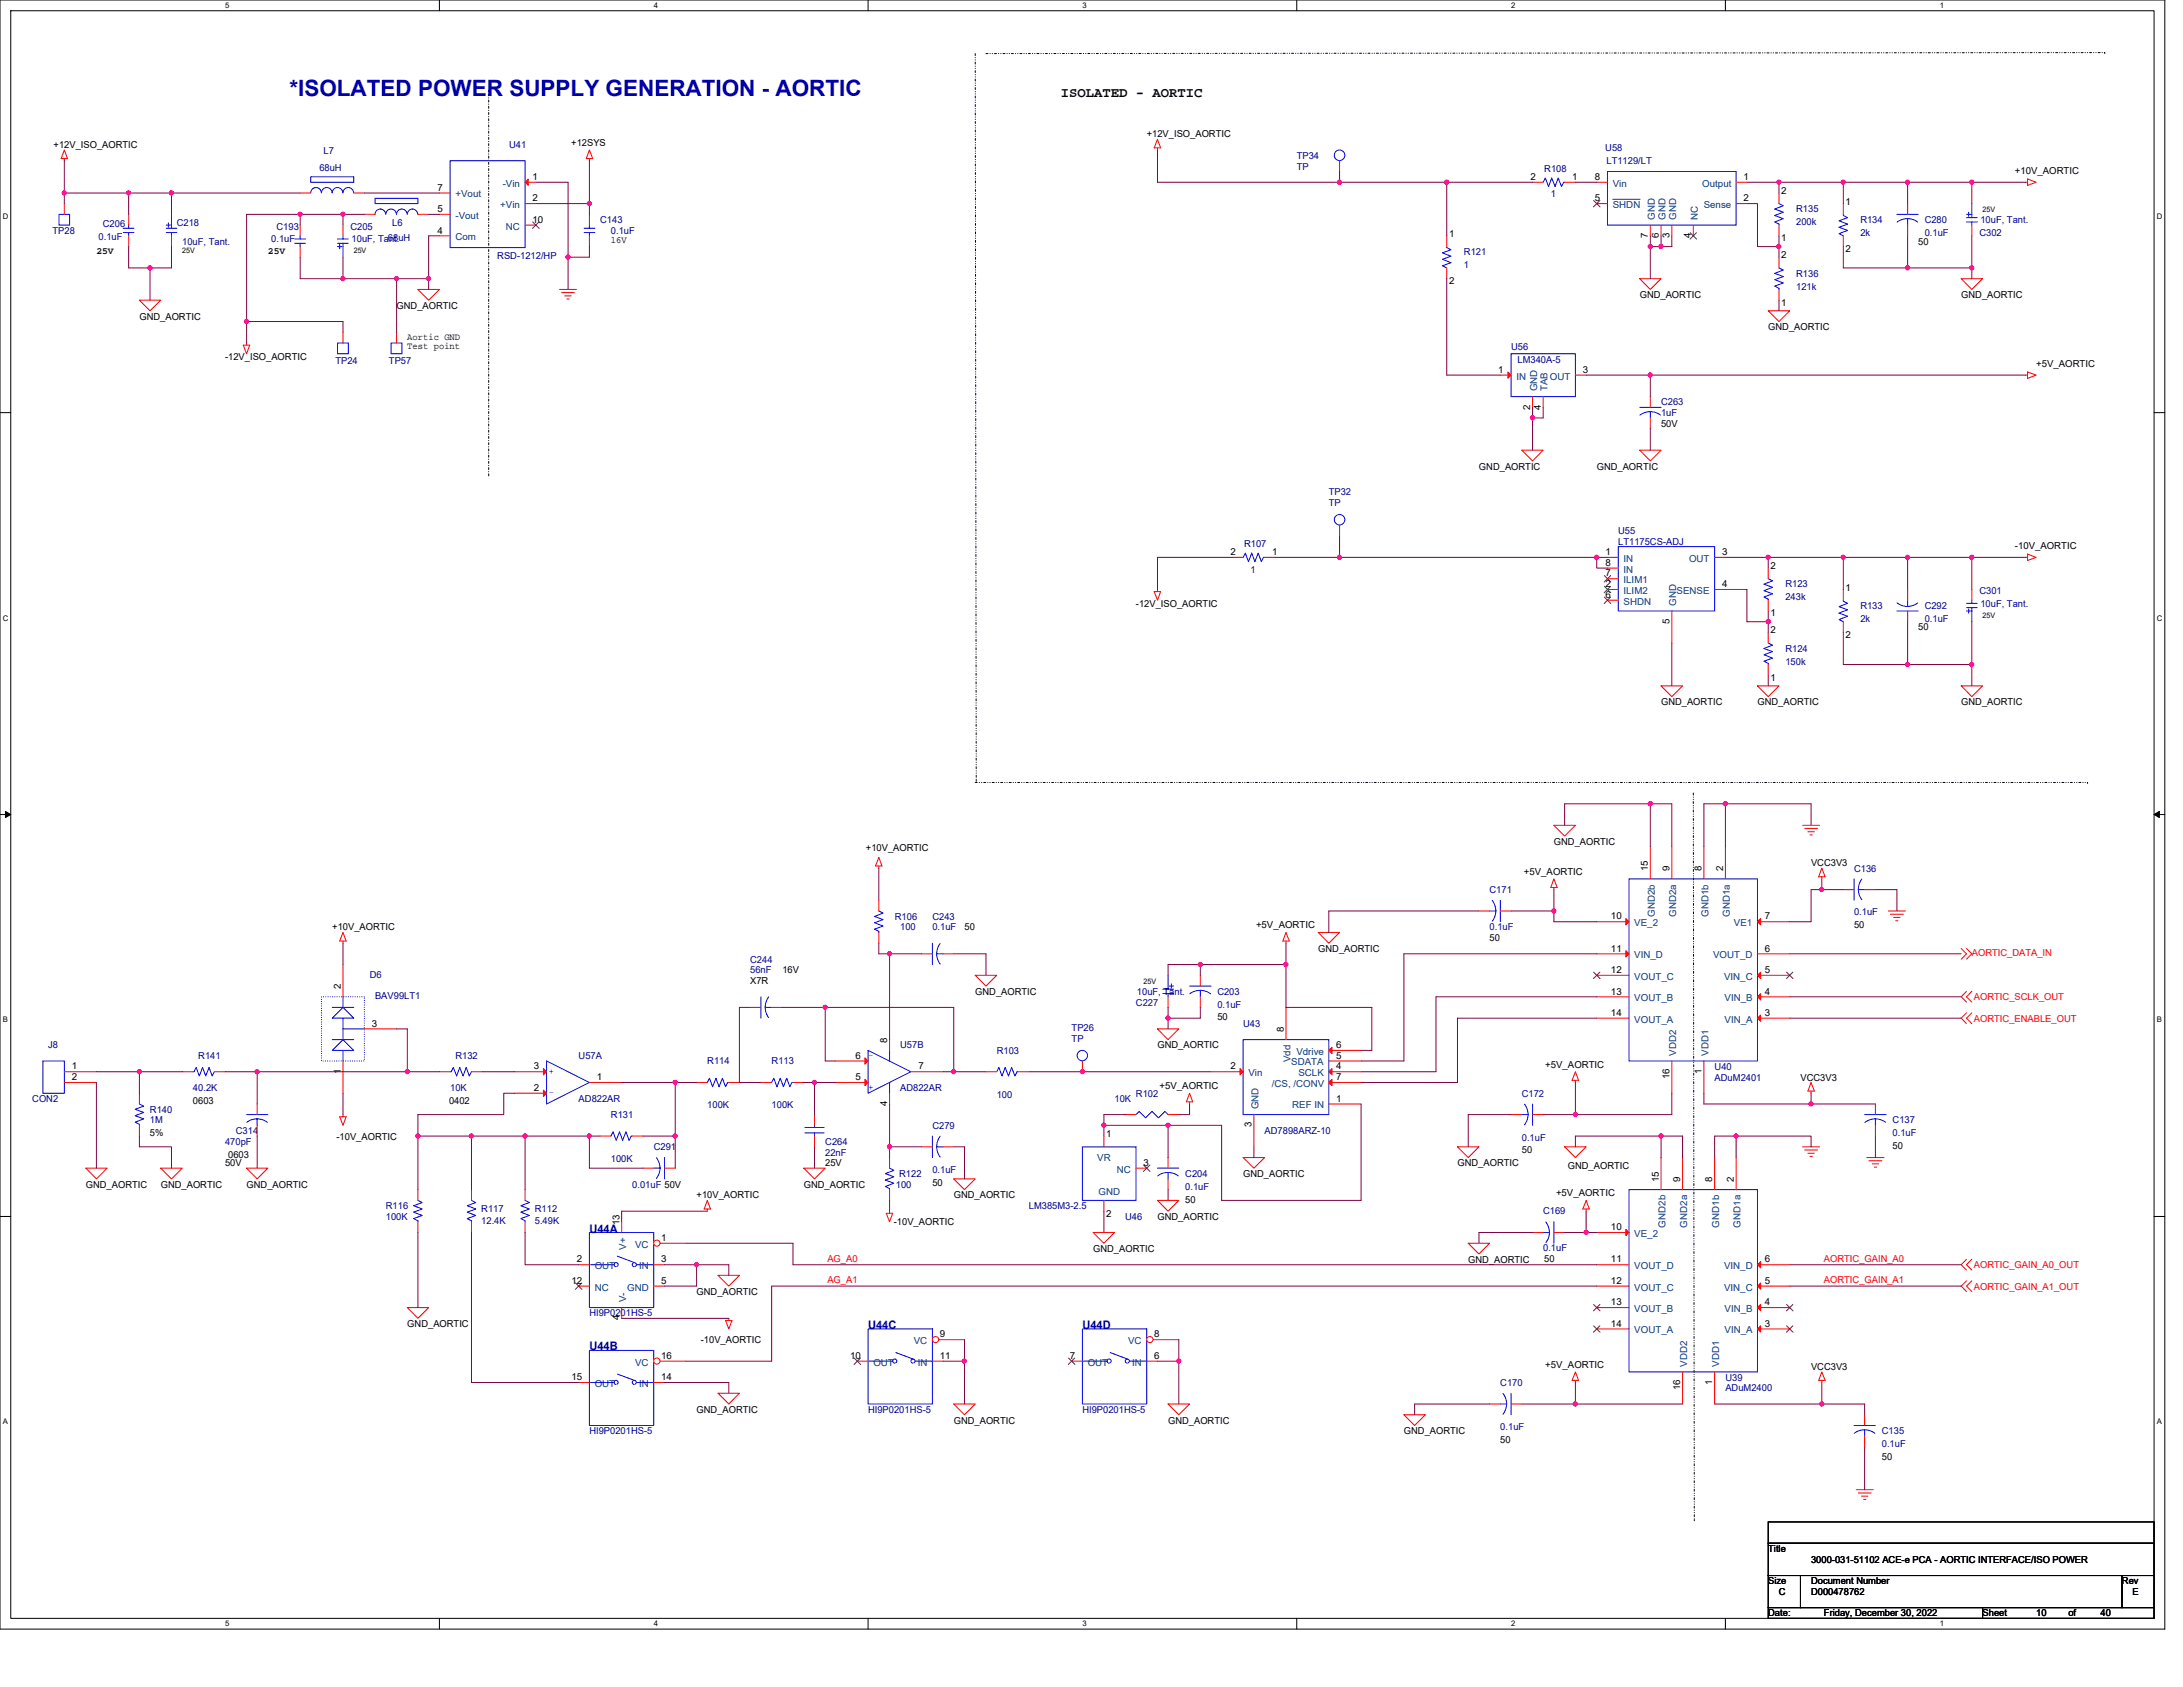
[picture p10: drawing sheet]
<svg xmlns="http://www.w3.org/2000/svg" width="279mm" height="216mm" viewBox="0 0 279 216" stroke-linecap="round" stroke-linejoin="round" font-family="sans-serif">
<defs><g id="words">
<text font-size="2.9" fill="#0000a0" x="37" y="12.3">*ISOLATED POWER SUPPLY GENERATION - AORTIC</text>
<text font-size="1.8" x="135.8" y="12.4">ISOLATED - AORTIC</text>
<g font-size="1.5" fill="#000080">
<text x="75.4" y="157.7">U44A</text>
<text x="75.4" y="172.8">U44B</text>
<text x="111.1" y="170.1">U44C</text>
<text x="138.5" y="170.1">U44D</text>
</g>
<g font-size="1.2">
<text x="146.8" y="17.6">+12V_ISO_AORTIC</text>
<text x="6.9" y="19">+12V_ISO_AORTIC</text>
<text x="68.2" y="23">1</text>
<text x="73.1" y="18.7">+12SYS</text>
<text x="195.9" y="23">2</text>
<text x="201.2" y="23">1</text>
<text x="204.1" y="23">8</text>
<text x="223.2" y="23">1</text>
<text x="257.9" y="22.2">+10V_AORTIC</text>
<text x="56" y="27.1">5</text>
<text x="56" y="24.4">7</text>
<text x="56" y="29.9">4</text>
<text x="68.2" y="25.8">2</text>
<text x="68.2" y="28.5">10</text>
<text x="204.1" y="25.8">5</text>
<text x="223.2" y="25.8">2</text>
<text x="228" y="24.8">2</text>
<text x="236.2" y="26.2">1</text>
<text x="12.3" y="32.6">25V</text>
<text x="34.3" y="32.6">25V</text>
<text x="78.2" y="31.2">16V</text>
<text x="185.5" y="30.3">1</text>
<text x="210.9" y="30.5" transform="rotate(-90 210.9 30.5)">7</text>
<text x="212.3" y="30.5" transform="rotate(-90 212.3 30.5)">6</text>
<text x="213.7" y="30.5" transform="rotate(-90 213.7 30.5)">3</text>
<text x="216.4" y="30.5" transform="rotate(-90 216.4 30.5)">4</text>
<text x="228" y="30.9">1</text>
<text x="228" y="33.1">2</text>
<text x="236.2" y="32.3">2</text>
<text x="245.5" y="31.3">50</text>
<text x="17.8" y="40.9">GND_AORTIC</text>
<text x="50.8" y="39.5">GND_AORTIC</text>
<text x="185.5" y="36.4">2</text>
<text x="209.9" y="38.2">GND_AORTIC</text>
<text x="228" y="39.1">1</text>
<text x="251" y="38.2">GND_AORTIC</text>
<text x="28.8" y="46.1">-12V_ISO_AORTIC</text>
<text x="52.1" y="43.5">Aortic GND</text>
<text x="52.1" y="44.7">Test point</text>
<text x="191.8" y="47.7">1</text>
<text x="202.6" y="47.7">3</text>
<text x="226.3" y="42.3">GND_AORTIC</text>
<text x="260.6" y="46.9">+5V_AORTIC</text>
<text x="195.9" y="52.4" transform="rotate(-90 195.9 52.4)">2</text>
<text x="197.2" y="52.4" transform="rotate(-90 197.2 52.4)">4</text>
<text x="212.6" y="54.6">50V</text>
<text x="189.3" y="60.1">GND_AORTIC</text>
<text x="204.4" y="60.1">GND_AORTIC</text>
<text x="157.5" y="71">2</text>
<text x="162.8" y="71">1</text>
<text x="205.5" y="71">1</text>
<text x="220.4" y="71">3</text>
<text x="257.9" y="70.3">-10V_AORTIC</text>
<text x="145.4" y="77.7">-12V_ISO_AORTIC</text>
<text x="205.5" y="76.5">6</text>
<text x="205.5" y="72.4">8</text>
<text x="205.5" y="73.8">7</text>
<text x="205.5" y="75.1">2</text>
<text x="220.4" y="75.1">4</text>
<text x="226.6" y="72.8">2</text>
<text x="236.2" y="75.6">1</text>
<text x="213.7" y="79.8" transform="rotate(-90 213.7 79.8)">5</text>
<text x="226.6" y="81.1">2</text>
<text x="226.6" y="78.9">1</text>
<text x="236.2" y="81.6">2</text>
<text x="245.5" y="80.7">50</text>
<text x="226.6" y="87.1">1</text>
<text x="212.6" y="90.3">GND_AORTIC</text>
<text x="224.9" y="90.3">GND_AORTIC</text>
<text x="251" y="90.3">GND_AORTIC</text>
<text x="110.8" y="108.9">+10V_AORTIC</text>
<text x="195.1" y="112">+5V_AORTIC</text>
<text x="198.9" y="108.1">GND_AORTIC</text>
<text x="210.9" y="111.5" transform="rotate(-90 210.9 111.5)">15</text>
<text x="213.7" y="111.5" transform="rotate(-90 213.7 111.5)">9</text>
<text x="217.8" y="111.5" transform="rotate(-90 217.8 111.5)">8</text>
<text x="220.5" y="111.5" transform="rotate(-90 220.5 111.5)">2</text>
<text x="231.8" y="110.8">VCC3V3</text>
<text x="42.5" y="119.1">+10V_AORTIC</text>
<text x="123.4" y="119.1">50</text>
<text x="160.8" y="118.8">+5V_AORTIC</text>
<text x="206.2" y="117.7">10</text>
<text x="225.9" y="117.7">7</text>
<text x="237.3" y="118.8">50</text>
<text x="96" y="125.9">X7R</text>
<text x="100.1" y="124.6">16V</text>
<text x="168.7" y="121.8">GND_AORTIC</text>
<text x="190.6" y="120.5">50</text>
<text x="206.2" y="124.5">12</text>
<text x="206.2" y="121.8">11</text>
<text x="225.9" y="121.8">6</text>
<text x="225.9" y="124.5">5</text>
<text x="43.6" y="126.6" transform="rotate(-90 43.6 126.6)">2</text>
<text x="47.6" y="131.4">3</text>
<text x="124.8" y="127.3">GND_AORTIC</text>
<text x="155.8" y="130.6">50</text>
<text x="206.2" y="130">14</text>
<text x="206.2" y="127.3">13</text>
<text x="225.9" y="130">3</text>
<text x="225.9" y="127.3">4</text>
<text x="9.2" y="136.9">1</text>
<text x="43.6" y="137.4" transform="rotate(-90 43.6 137.4)">1</text>
<text x="68.3" y="136.9">3</text>
<text x="109.5" y="135.5">6</text>
<text x="113.6" y="133.5" transform="rotate(-90 113.6 133.5)">8</text>
<text x="117.5" y="136.9">7</text>
<text x="148.1" y="134.2">GND_AORTIC</text>
<text x="157.5" y="136.9">2</text>
<text x="164.3" y="132.1" transform="rotate(-90 164.3 132.1)">8</text>
<text x="171" y="135.5">5</text>
<text x="171" y="134.1">6</text>
<text x="171" y="136.9">4</text>
<text x="197.8" y="136.6">+5V_AORTIC</text>
<text x="217.8" y="137.4" transform="rotate(-90 217.8 137.4)">1</text>
<text x="9.2" y="138.2">2</text>
<text x="24.7" y="141.3">0603</text>
<text x="57.5" y="141.3">0402</text>
<text x="68.3" y="139.6">2</text>
<text x="76.4" y="138.2">1</text>
<text x="109.5" y="138.2">5</text>
<text x="113.6" y="141.6" transform="rotate(-90 113.6 141.6)">4</text>
<text x="148.4" y="139.4">+5V_AORTIC</text>
<text x="171" y="141">1</text>
<text x="171" y="138.2">7</text>
<text x="213.7" y="138.1" transform="rotate(-90 213.7 138.1)">16</text>
<text x="230.4" y="138.3">VCC3V3</text>
<text x="19.2" y="145.4">5%</text>
<text x="28.8" y="149.3">50V</text>
<text x="29.2" y="148.2">0603</text>
<text x="43.1" y="145.8">-10V_AORTIC</text>
<text x="105.6" y="149.3">25V</text>
<text x="141.6" y="145.5">1</text>
<text x="146.3" y="149.2">3</text>
<text x="160.2" y="144.3" transform="rotate(-90 160.2 144.3)">3</text>
<text x="186.5" y="149.3">GND_AORTIC</text>
<text x="194.8" y="147.6">50</text>
<text x="200.7" y="149.7">GND_AORTIC</text>
<text x="242.2" y="147.1">50</text>
<text x="11" y="152">GND_AORTIC</text>
<text x="20.6" y="152">GND_AORTIC</text>
<text x="31.6" y="152">GND_AORTIC</text>
<text x="89.2" y="153.4">+10V_AORTIC</text>
<text x="102.9" y="152">GND_AORTIC</text>
<text x="119.3" y="151.7">50</text>
<text x="122.1" y="153.4">GND_AORTIC</text>
<text x="141.6" y="155.7">2</text>
<text x="151.7" y="153.9">50</text>
<text x="159.1" y="150.6">GND_AORTIC</text>
<text x="199.2" y="153.1">+5V_AORTIC</text>
<text x="212.3" y="151.3" transform="rotate(-90 212.3 151.3)">15</text>
<text x="215.1" y="151.3" transform="rotate(-90 215.1 151.3)">9</text>
<text x="219.2" y="151.3" transform="rotate(-90 219.2 151.3)">8</text>
<text x="221.9" y="151.3" transform="rotate(-90 221.9 151.3)">2</text>
<text x="73.8" y="161.6">2</text>
<text x="79.3" y="156.8" transform="rotate(-90 79.3 156.8)">13</text>
<text x="84.6" y="158.8">1</text>
<text x="84.6" y="161.6">3</text>
<text x="114.4" y="156.8">-10V_AORTIC</text>
<text x="139.9" y="160.2">GND_AORTIC</text>
<text x="148.1" y="156.1">GND_AORTIC</text>
<text x="187.9" y="161.6">GND_AORTIC</text>
<text x="197.7" y="161.5">50</text>
<text x="206.2" y="161.6">11</text>
<text x="206.2" y="157.4">10</text>
<text x="225.9" y="161.6">6</text>
<text x="73.1" y="164.3">12</text>
<text x="84.6" y="164.3">5</text>
<text x="89.2" y="165.7">GND_AORTIC</text>
<text x="206.2" y="167">13</text>
<text x="206.2" y="164.3">12</text>
<text x="225.9" y="164.3">5</text>
<text x="225.9" y="167">4</text>
<text x="52.1" y="169.8">GND_AORTIC</text>
<text x="79.3" y="169" transform="rotate(-90 79.3 169)">4</text>
<text x="84.6" y="173.9">16</text>
<text x="89.7" y="171.9">-10V_AORTIC</text>
<text x="108.8" y="173.9">10</text>
<text x="120.3" y="171.2">9</text>
<text x="120.3" y="173.9">11</text>
<text x="136.9" y="173.9">7</text>
<text x="147.7" y="171.2">8</text>
<text x="147.7" y="173.9">6</text>
<text x="206.2" y="169.8">14</text>
<text x="225.9" y="169.8">3</text>
<text x="73.1" y="176.6">15</text>
<text x="84.6" y="176.6">14</text>
<text x="197.8" y="175">+5V_AORTIC</text>
<text x="215.1" y="177.9" transform="rotate(-90 215.1 177.9)">16</text>
<text x="219.2" y="177.2" transform="rotate(-90 219.2 177.2)">1</text>
<text x="231.8" y="175.3">VCC3V3</text>
<text x="89.2" y="180.8">GND_AORTIC</text>
<text x="122.1" y="182.2">GND_AORTIC</text>
<text x="149.5" y="182.2">GND_AORTIC</text>
<text x="179.7" y="183.6">GND_AORTIC</text>
<text x="192" y="184.6">50</text>
<text x="240.9" y="186.8">50</text>
<text x="226.3" y="198.6">Title</text>
<text x="226.3" y="202.8">Size</text>
<text x="231.8" y="202.8">Document Number</text>
<text x="231.8" y="200">3000-031-51102 ACE-e PCA - AORTIC INTERFACE/ISO POWER</text>
<text x="271.6" y="202.8">Rev</text>
<text x="226.3" y="206.9">Date:</text>
<text x="227.7" y="204.1">C</text>
<text x="231.8" y="204.1">D000478762</text>
<text x="233.4" y="206.9">Friday, December 30, 2022</text>
<text x="253.7" y="206.9">Sheet</text>
<text x="260.6" y="206.9">10</text>
<text x="264.7" y="206.9">of</text>
<text x="268.8" y="206.9">40</text>
<text x="272.9" y="204.1">E</text>
</g>
<g font-size="1.2" fill="#000080">
<text x="40.9" y="21.8">68uH</text>
<text x="41.4" y="19.8">L7</text>
<text x="65.2" y="19">U41</text>
<text x="166" y="20.3">TP34</text>
<text x="166" y="21.7">TP</text>
<text x="197.7" y="22">R108</text>
<text x="205.5" y="19.4">U58</text>
<text x="205.6" y="21">LT1129/LT</text>
<text x="6.7" y="29.9">TP28</text>
<text x="13.2" y="29.1">C206</text>
<text x="22.6" y="29">C218</text>
<text x="35.4" y="29.4">C193</text>
<text x="44.9" y="29.4">C205</text>
<text x="50.2" y="29">L6</text>
<text x="76.8" y="28.6">C143</text>
<text x="78.2" y="29.9">0.1uF</text>
<text x="198.5" y="25.3">1</text>
<text x="229.9" y="27.2">R135</text>
<text x="229.9" y="28.8">200k</text>
<text x="238.1" y="28.6">R134</text>
<text x="246.3" y="28.6">C280</text>
<text x="253.5" y="28.6">10uF, Tant.</text>
<text x="12.6" y="30.8">0.1uF</text>
<text x="23.3" y="31.3">10uF, Tant.</text>
<text x="34.7" y="31">0.1uF</text>
<text x="45" y="31">10uF, Tant.</text>
<text x="49.7" y="30.9">68uH</text>
<text x="63.6" y="33.1">RSD-1212/HP</text>
<text x="187.4" y="32.7">R121</text>
<text x="187.4" y="34.3">1</text>
<text x="229.9" y="35.4">R136</text>
<text x="238.1" y="30.2">2k</text>
<text x="246.3" y="30.2">0.1uF</text>
<text x="253.3" y="30.2">C302</text>
<text x="229.9" y="37.1">121k</text>
<text x="42.9" y="46.5">TP24</text>
<text x="49.8" y="46.5">TP57</text>
<text x="193.4" y="44.7">U56</text>
<text x="194.2" y="46.4">LM340A-5</text>
<text x="212.6" y="51.9">C263</text>
<text x="212.6" y="53.3">1uF</text>
<text x="170.1" y="63.4">TP32</text>
<text x="170.1" y="64.8">TP</text>
<text x="159.2" y="70">R107</text>
<text x="207.1" y="68.3">U55</text>
<text x="207.1" y="69.7">LT1175CS-ADJ</text>
<text x="160.1" y="73.3">1</text>
<text x="228.5" y="75.2">R123</text>
<text x="228.5" y="76.8">243k</text>
<text x="238.1" y="77.9">R133</text>
<text x="246.3" y="77.9">C292</text>
<text x="253.3" y="76">C301</text>
<text x="253.5" y="77.7">10uF, Tant.</text>
<text x="228.5" y="83.4">R124</text>
<text x="238.1" y="79.6">2k</text>
<text x="246.3" y="79.6">0.1uF</text>
<text x="228.5" y="85.1">150k</text>
<text x="237.3" y="111.5">C136</text>
<text x="114.5" y="117.7">R106</text>
<text x="115.2" y="119.1">100</text>
<text x="119.3" y="117.7">C243</text>
<text x="119.3" y="119.1">0.1uF</text>
<text x="190.6" y="114.3">C171</text>
<text x="190.6" y="119.1">0.1uF</text>
<text x="237.3" y="117.2">0.1uF</text>
<text x="47.3" y="125.1">D6</text>
<text x="96" y="123.2">C244</text>
<text x="96" y="124.6">56nF</text>
<text x="48" y="127.9">BAV99LT1</text>
<text x="137.2" y="132">TP26</text>
<text x="145.4" y="128.7">C227</text>
<text x="145.5" y="127.3">10uF, Tant.</text>
<text x="155.8" y="127.3">C203</text>
<text x="155.8" y="129">0.1uF</text>
<text x="159.1" y="131.4">U43</text>
<text x="6.2" y="134.2">J8</text>
<text x="25.4" y="135.6">R141</text>
<text x="58.3" y="135.6">R132</text>
<text x="74.1" y="135.6">U57A</text>
<text x="90.5" y="136.2">R114</text>
<text x="98.8" y="136.2">R113</text>
<text x="115.2" y="134.2">U57B</text>
<text x="127.6" y="134.9">R103</text>
<text x="137.2" y="133.4">TP</text>
<text x="219.5" y="136.9">U40</text>
<text x="4.1" y="141">CON2</text>
<text x="19.2" y="142.4">R140</text>
<text x="19.2" y="143.8">1M</text>
<text x="24.7" y="139.7">40.2K</text>
<text x="57.6" y="139.7">10K</text>
<text x="74.1" y="141">AD822AR</text>
<text x="78.2" y="143.1">R131</text>
<text x="90.5" y="141.9">100K</text>
<text x="98.8" y="141.9">100K</text>
<text x="115.2" y="139.7">AD822AR</text>
<text x="127.6" y="140.5">100</text>
<text x="142.6" y="141">10K</text>
<text x="145.4" y="140.3">R102</text>
<text x="194.8" y="140.3">C172</text>
<text x="219.5" y="138.3">ADuM2401</text>
<text x="242.2" y="143.8">C137</text>
<text x="28.8" y="146.5">470pF</text>
<text x="30.2" y="145.1">C314</text>
<text x="78.2" y="148.7">100K</text>
<text x="83.7" y="147.2">C291</text>
<text x="105.6" y="146.5">C264</text>
<text x="105.6" y="147.9">22nF</text>
<text x="119.3" y="144.5">C279</text>
<text x="161.9" y="145.1">AD7898ARZ-10</text>
<text x="194.8" y="146">0.1uF</text>
<text x="242.2" y="145.4">0.1uF</text>
<text x="49.4" y="154.7">R116</text>
<text x="61.6" y="155.2">R117</text>
<text x="68.5" y="155.2">R112</text>
<text x="80.9" y="152">0.01uF 50V</text>
<text x="114.7" y="152">100</text>
<text x="115.1" y="150.6">R122</text>
<text x="119.3" y="150.1">0.1uF</text>
<text x="131.7" y="154.7">LM385M3-2.5</text>
<text x="151.7" y="150.6">C204</text>
<text x="151.7" y="152.3">0.1uF</text>
<text x="197.5" y="155.4">C169</text>
<text x="49.4" y="156.1">100K</text>
<text x="61.6" y="156.7">12.4K</text>
<text x="68.5" y="156.7">5.49K</text>
<text x="144" y="156.1">U46</text>
<text x="197.5" y="160.1">0.1uF</text>
<text x="75.4" y="168.5">HI9P0201HS-5</text>
<text x="192" y="177.4">C170</text>
<text x="220.8" y="176.7">U39</text>
<text x="220.8" y="178.1">ADuM2400</text>
<text x="75.4" y="183.6">HI9P0201HS-5</text>
<text x="111.1" y="180.8">HI9P0201HS-5</text>
<text x="138.5" y="180.8">HI9P0201HS-5</text>
<text x="192" y="183">0.1uF</text>
<text x="240.9" y="183.6">C135</text>
<text x="240.9" y="185.2">0.1uF</text>
</g>
<g font-size="1.2" fill="#004080">
<text x="64.3" y="23.9">-Vin</text>
<text x="206.4" y="23.9">Vin</text>
<text x="217.9" y="23.9">Output</text>
<text x="58.3" y="28">-Vout</text>
<text x="58.3" y="25.3">+Vout</text>
<text x="64" y="26.6">+Vin</text>
<text x="64.7" y="29.4">NC</text>
<text x="206.4" y="26.6">SHDN</text>
<text x="211.8" y="28.1" transform="rotate(-90 211.8 28.1)">GND</text>
<text x="213.2" y="28.1" transform="rotate(-90 213.2 28.1)">GND</text>
<text x="214.5" y="28.1" transform="rotate(-90 214.5 28.1)">GND</text>
<text x="217.3" y="28.1" transform="rotate(-90 217.3 28.1)">NC</text>
<text x="218.1" y="26.6">Sense</text>
<text x="58.3" y="30.8">Com</text>
<text x="194.1" y="48.6">IN</text>
<text x="196.7" y="50.1" transform="rotate(-90 196.7 50.1)">GND</text>
<text x="198.1" y="50.1" transform="rotate(-90 198.1 50.1)">TAB</text>
<text x="198.4" y="48.6">OUT</text>
<text x="207.8" y="71.9">IN</text>
<text x="216.2" y="71.9">OUT</text>
<text x="207.8" y="77.4">SHDN</text>
<text x="207.8" y="73.3">IN</text>
<text x="207.8" y="74.6">ILIM1</text>
<text x="207.8" y="76">ILIM2</text>
<text x="214.5" y="77.5" transform="rotate(-90 214.5 77.5)">GND</text>
<text x="214.6" y="76">SENSE</text>
<text x="209.2" y="118.5">VE_2</text>
<text x="211.8" y="117.3" transform="rotate(-90 211.8 117.3)">GND2b</text>
<text x="214.5" y="117.3" transform="rotate(-90 214.5 117.3)">GND2a</text>
<text x="218.7" y="117.3" transform="rotate(-90 218.7 117.3)">GND1b</text>
<text x="221.4" y="117.3" transform="rotate(-90 221.4 117.3)">GND1a</text>
<text x="221.9" y="118.5">VE1</text>
<text x="209.2" y="125.4">VOUT_C</text>
<text x="209.2" y="122.6">VIN_D</text>
<text x="219.3" y="122.6">VOUT_D</text>
<text x="220.7" y="125.4">VIN_C</text>
<text x="209.2" y="130.9">VOUT_A</text>
<text x="209.2" y="128.1">VOUT_B</text>
<text x="220.7" y="130.9">VIN_A</text>
<text x="220.7" y="128.1">VIN_B</text>
<text x="159.8" y="137.7">Vin</text>
<text x="165.2" y="136" transform="rotate(-90 165.2 136)">Vdd</text>
<text x="165.3" y="136.4">SDATA</text>
<text x="165.9" y="135">Vdrive</text>
<text x="166.2" y="137.7">SCLK</text>
<text x="214.5" y="135.1" transform="rotate(-90 214.5 135.1)">VDD2</text>
<text x="218.7" y="135.1" transform="rotate(-90 218.7 135.1)">VDD1</text>
<text x="161.1" y="142" transform="rotate(-90 161.1 142)">GND</text>
<text x="162.8" y="139.1">/CS, /CONV</text>
<text x="165.4" y="141.9">REF IN</text>
<text x="140.4" y="148.6">VR</text>
<text x="140.6" y="152.9">GND</text>
<text x="142.9" y="150.1">NC</text>
<text x="80.1" y="160" transform="rotate(-90 80.1 160)">V+</text>
<text x="81.3" y="159.7">VC</text>
<text x="209.2" y="158.3">VE_2</text>
<text x="213.2" y="157.1" transform="rotate(-90 213.2 157.1)">GND2b</text>
<text x="215.9" y="157.1" transform="rotate(-90 215.9 157.1)">GND2a</text>
<text x="220" y="157.1" transform="rotate(-90 220 157.1)">GND1b</text>
<text x="222.8" y="157.1" transform="rotate(-90 222.8 157.1)">GND1a</text>
<text x="76.1" y="162.4">OUT</text>
<text x="76.1" y="165.2">NC</text>
<text x="80.1" y="166.7" transform="rotate(-90 80.1 166.7)">V-</text>
<text x="80.3" y="165.2">GND</text>
<text x="81.8" y="162.4">IN</text>
<text x="209.2" y="167.9">VOUT_B</text>
<text x="209.2" y="165.2">VOUT_C</text>
<text x="209.2" y="162.4">VOUT_D</text>
<text x="220.7" y="165.2">VIN_C</text>
<text x="220.7" y="162.4">VIN_D</text>
<text x="220.7" y="167.9">VIN_B</text>
<text x="116.9" y="172">VC</text>
<text x="144.4" y="172">VC</text>
<text x="209.2" y="170.6">VOUT_A</text>
<text x="220.7" y="170.6">VIN_A</text>
<text x="76.1" y="177.5">OUT</text>
<text x="81.3" y="174.8">VC</text>
<text x="81.8" y="177.5">IN</text>
<text x="111.8" y="174.8">OUT</text>
<text x="117.5" y="174.8">IN</text>
<text x="139.2" y="174.8">OUT</text>
<text x="144.9" y="174.8">IN</text>
<text x="215.9" y="174.9" transform="rotate(-90 215.9 174.9)">VDD2</text>
<text x="220" y="174.9" transform="rotate(-90 220 174.9)">VDD1</text>
</g>
<g font-size="1.2" fill="#f00">
<text x="252.4" y="122.4">AORTIC_DATA_IN</text>
<text x="252.6" y="128">AORTIC_SCLK_OUT</text>
<text x="252.6" y="130.7">AORTIC_ENABLE_OUT</text>
<text x="105.9" y="161.5">AG_A0</text>
<text x="233.4" y="161.5">AORTIC_GAIN_A0</text>
<text x="105.9" y="164.2">AG_A1</text>
<text x="233.4" y="164.2">AORTIC_GAIN_A1</text>
<text x="252.6" y="162.3">AORTIC_GAIN_A0_OUT</text>
<text x="252.6" y="165">AORTIC_GAIN_A1_OUT</text>
</g>
<g font-size="1.2" fill="#00f">
<text x="70.2" y="137.5">+</text>
<text x="111.1" y="135.4">-</text>
<text x="70.2" y="140.2">-</text>
<text x="111.1" y="139.5">+</text>
</g>
<g font-size="1">
<text x="28.8" y="1">5</text>
<text x="83.7" y="1">4</text>
<text x="138.5" y="1">3</text>
<text x="193.4" y="1">2</text>
<text x="248.3" y="1">1</text>
<text x=".4" y="28">D</text>
<text x="253.7" y="27.2">25V</text>
<text x="276.1" y="28">D</text>
<text x="23.3" y="32.4">25V</text>
<text x="45.3" y="32.4">25V</text>
<text x=".4" y="79.4">C</text>
<text x="253.7" y="79">25V</text>
<text x="276.1" y="79.4">C</text>
<text x="146.3" y="125.9">25V</text>
<text x=".4" y="130.9">B</text>
<text x="276.1" y="130.9">B</text>
<text x=".4" y="182.3">A</text>
<text x="276.1" y="182.3">A</text>
<text x="28.8" y="208.2">5</text>
<text x="83.7" y="208.2">4</text>
<text x="138.5" y="208.2">3</text>
<text x="193.4" y="208.2">2</text>
<text x="248.3" y="208.2">1</text>
</g>
</g></defs>
<path d="M0 0h277.1v208.5h-277.1zM1.4 1.4h274.3v205.7h-274.3z" fill="none" stroke="#000" stroke-width=".13"/>
<g fill="#fff">
<path d="M28.8 .1h.6v1.1h-.6z"/>
<path d="M28.8 207.3h.6v1.1h-.6z"/>
</g>
<path d="M56.2 0v1.4M56.2 207.1v1.4" fill="none" stroke="#000" stroke-width=".13"/>
<g fill="#fff">
<path d="M83.7 .1h.5v1.1h-.5z"/>
<path d="M83.7 207.3h.5v1.1h-.5z"/>
</g>
<path d="M111.1 0v1.4M111.1 207.1v1.4" fill="none" stroke="#000" stroke-width=".13"/>
<g fill="#fff">
<path d="M138.5 .1h.6v1.1h-.6z"/>
<path d="M138.5 207.3h.6v1.1h-.6z"/>
</g>
<path d="M166 0v1.4M166 207.1v1.4" fill="none" stroke="#000" stroke-width=".13"/>
<g fill="#fff">
<path d="M193.4 .1h.6v1.1h-.6z"/>
<path d="M193.4 207.3h.6v1.1h-.6z"/>
</g>
<path d="M220.8 0v1.4M220.8 207.1v1.4" fill="none" stroke="#000" stroke-width=".13"/>
<g fill="#fff">
<path d="M248.3 .1h.5v1.1h-.5z"/>
<path d="M248.3 207.3h.5v1.1h-.5z"/>
<path d="M.4 27.1h.7v1.1h-.7z"/>
<path d="M276.1 27.1h.7v1.1h-.7z"/>
<path d="M.4 78.5h.7v1.1h-.7z"/>
<path d="M276.1 78.5h.7v1.1h-.7z"/>
</g>
<path d="M0 52.8h1.4M275.7 52.8h1.4" fill="none" stroke="#000" stroke-width=".13"/>
<g fill="#fff">
<path d="M.4 130h.6v1.1h-.6z"/>
<path d="M276.1 130h.6v1.1h-.6z"/>
</g>
<path d="M0 104.2h1.4M275.7 104.2h1.4" fill="none" stroke="#000" stroke-width=".13"/>
<path d="M.7 103.8l.7 .4-.7 .4zM275.7 104.2l.7-.4v.8z" fill="#000" stroke="#000" stroke-width=".13"/>
<g fill="#fff">
<path d="M.4 181.4h.6v1.1h-.6z"/>
<path d="M276.1 181.4h.6v1.1h-.6z"/>
</g>
<path d="M0 155.7h1.4M275.7 155.7h1.4M226.3 194.8h49.4v2.7h-49.4zM226.3 197.5h49.4v4.1h-49.4zM226.3 201.6h4.1v4.1h-4.1zM226.3 205.7h27.4v1.4h-27.4zM230.4 201.6h41.2v4.1h-41.2zM253.7 205.7h22v1.4h-22zM271.6 201.6h4.1v4.1h-4.1z" fill="none" stroke="#000" stroke-width=".13"/>
<path d="M62.5 11.5h.1M62.5 60.9v-49.4" fill="none" stroke="#000" stroke-width=".13" stroke-dasharray=".3 .3 0 .3"/>
<path d="M124.8 6.9l.1 93M126.2 6.9l143.2-.2M269.4 6.7h.1M124.9 99.9h.1M124.8 100.1h142.4M216.7 101.5l.2 93M267.2 100.1h.1M216.9 194.5h.1" fill="none" stroke="#000" stroke-width=".13" stroke-dasharray=".3 .3 0 .3 0 .3"/>
<g fill="none" stroke="#f00" stroke-width=".13">
<path d="M8.2 19.2l.4 1.1h-.8zM75.4 19.2l.5 1.1h-.9zM148.1 17.8l.4 1.1h-.8zM148.1 18.9v.3M8.2 20.3v.3M17.8 38.4h2.8l-1.4 1.4zM53.5 37h2.7l-1.3 1.4zM71.6 37h2.2M71.9 37.4h1.6M72.3 37.9h.8M72.6 38.3h.2M75.4 20.3v.3"/>
<path d="M204.4 26.1h1.3M204.4 23.3h1.3M209.9 35.7h2.7l-1.4 1.3zM211.2 28.8v1.4M212.6 28.8v1.4M214 28.8v1.4M216.7 28.8v1.4M222.2 23.3h1.4M222.2 26.1h1.4M226.3 39.8h2.8l-1.4 1.3zM244.2 26.1v1.3M244.2 28.8v1.4"/>
<path d="M251 35.7h2.7l-1.3 1.3zM259.2 23.3h.3M259.5 22.9l1.1 .4-1.1 .4zM31.1 44.2h.9l-.4 1.1zM31.6 43.9v.3M194.8 57.6h2.7l-1.3 1.4zM209.9 57.6h2.7l-1.4 1.4zM259.2 48h.3M259.5 47.6l1.1 .4-1.1 .4zM147.7 75.7h.8l-.4 1.1zM148.1 75.4v.3M259.2 71.3h.3"/>
<path d="M259.5 70.9l1.1 .4-1.1 .4zM212.6 87.8h2.7l-1.3 1.4zM224.9 87.8h2.8l-1.4 1.4zM226.3 80.9v1.4M226.3 85v1.4M251 87.8h2.7l-1.3 1.4zM43.9 119.3l.4 1.1h-.8zM112.5 110.8v.3M112.5 109.7l.4 1.1h-.8zM164.6 119.3l.4 1.1h-.8zM168.7 119.3h2.8l-1.4 1.4zM189.3 116.6h1.3"/>
<path d="M192 116.6h1.4M198.9 113.6v.3M198.9 105.6h2.7l-1.3 1.4zM198.9 112.5l.4 1.1h-.8zM204.4 118h4.1M211.2 108.4v4.1M214 108.4v4.1M218.1 108.4v4.1M220.8 108.4v4.1M224.9 118h4.2M230.7 105.6h2.2M231 106h1.6"/>
<path d="M231.4 106.4h.8M231.7 106.8h.2M233.2 111.1l.4 1.1h-.8zM233.2 112.2v.3M241.7 116.6h2.2M242 117h1.6M242.4 117.4h.8M242.6 117.8h.3M17.8 139.9v1.4M43.9 120.4v.3M96 128.9h1.4M98.8 128.9h1.3"/>
<path d="M124.8 124.8h2.8l-1.4 1.4zM148.1 131.7h2.8l-1.4 1.4zM152.3 139.9l.4 1.1h-.9zM164.6 120.4v.3M201.6 138.3v.2M201.6 137.2l.4 1.1h-.8zM204.4 130.3h4.1M204.4 127.6h4.1M204.4 124.8h4.1M204.4 122.1h4.1M214 135.8v4.1M218.1 135.8v4.1"/>
<path d="M224.9 130.3h4.2M224.9 127.6h4.2M224.9 124.8h4.2M224.9 122.1h4.2M231.8 138.5l.4 1.1h-.8zM231.8 139.6v.3M251 121.4l.7 .7-.7 .7M251.7 126.9l-.7 .7 .7 .6M251.7 129.6l-.7 .7 .7 .7M251.7 121.4l.7 .7-.7 .7M252.4 126.9l-.7 .7 .7 .6M252.4 129.6l-.7 .7 .7 .7"/>
<path d="M11 149.5h2.7l-1.4 1.4zM17.8 144v1.4M20.6 149.5h2.7l-1.4 1.4zM31.6 149.5h2.7l-1.4 1.4zM43.5 142.9h.8l-.4 1.1zM43.9 142.6v.3M90.5 154.7v.3M90.5 153.6l.4 1.1h-.8zM102.9 149.5h2.7l-1.4 1.4zM113.4 155.3h.9l-.4 1.1zM113.9 155v.3M122.1 150.9h2.7l-1.4 1.4z"/>
<path d="M139.9 157.7h2.7l-1.3 1.4zM148.1 153.6h2.8l-1.4 1.4zM152.3 141v.3M159.1 148.1h2.8l-1.4 1.4zM186.5 146.8h2.8l-1.4 1.3zM187.9 159.1h2.7l-1.3 1.4zM200.3 146.8h2.7l-1.4 1.3zM203 154.7v.3M203 153.6l.4 1.1h-.8zM230.7 146.8h2.2M231 147.2h1.6M231.4 147.6h.8"/>
<path d="M231.7 148h.2M238.9 148.1h2.2M239.2 148.5h1.7M239.6 148.9h.9M239.9 149.4h.3M52.1 167.3h2.8l-1.4 1.4zM83.7 161.9h1.3M91.9 163.2h2.7l-1.3 1.4zM91.9 178.3h2.7l-1.3 1.4zM92.9 169h.8l-.4 1.1zM93.3 168.7v.3M122.1 179.7h2.7l-1.4 1.4z"/>
<path d="M149.5 179.7h2.8l-1.4 1.4zM201.6 176.7v.2M201.6 175.6l.4 1.1h-.8zM233.2 175.6l.4 1.1h-.8zM233.2 176.7v.2M251.7 161.2l-.7 .7 .7 .6M251.7 163.9l-.7 .7 .7 .7M252.4 161.2l-.7 .7 .7 .6M252.4 163.9l-.7 .7 .7 .7M179.7 181.1h2.7l-1.3 1.3zM237.6 190.6h2.2M237.8 191.1h1.7"/>
<path d="M238.3 191.5h.8M238.5 191.9h.3"/>
</g>
<g fill="none" stroke="#00f" stroke-width=".13">
<path d="M205.7 21.9h16.5v6.9h-16.5zM242.8 27.4h2.7M242.8 28.4a2.15 2.15 0 0 1 1.4-.4h-.1a2.05 2.05 0 0 1 1.3 .4M244.2 28v.8M226.3 82.3l.6 .3-1.1 .4 1.1 .4-1.1 .4 1.1 .4-1.1 .4 .5 .3v.1M190.6 116.6h.9M191 115.2a2.31 2.31 0 0 1 .5 1.4 2.16 2.16 0 0 1-.5 1.3M192 115.2v2.8M208.5 112.5h16.4v23.3h-16.4zM97.4 127.6v2.7M97.9 128.9h.9M97.9 128.9a2.14 2.14 0 0 0 .5 1.3"/>
<path d="M98.4 127.6a2.14 2.14 0 0 0-.5 1.3M17.8 141.3l.6 .3-1.1 .4 1.1 .4-1.1 .4 1.1 .4-1.1 .4 .5 .3v.1M75.4 157.7h8.3v9.6h-8.3zM75.6 161.9h3M79 162.1a.26 .26 0 0 0 0-.4 .26 .26 0 0 0-.4 0 .26 .26 0 0 0 .1 .4h.1M79 160.8l2.2 .8M81.3 162.1a.26 .26 0 0 0 .1-.4 .26 .26 0 0 0-.4 0 .26 .26 0 0 0 0 .4h.2M81.5 161.9h2.2"/>
</g>
<path d="M204 25.7l.8 .8M204.8 25.7l-.9 .8M216.3 29.8l.8 .8M217.1 29.8l-.8 .8M204 124.4l.8 .8M204.8 124.4l-.9 .8M228.7 124.4l.8 .8M229.5 124.4l-.9 .8" fill="none" stroke="#804000" stroke-width=".13"/>
<path d="M206.4 25.5h3.5" fill="none" stroke="#004080" stroke-width=".13"/>
<g fill="#f00" stroke="#f00" stroke-width=".13">
<path d="M224.9 130.3l.4-.4v.8z"/>
<path d="M224.9 127.6l.4-.4v.8z"/>
<path d="M224.9 124.8l.4-.4v.8z"/>
<path d="M224.9 118l.4-.4v.8z"/>
<path d="M208.1 121.7l.4 .4-.4 .4z"/>
<path d="M208.1 117.6l.4 .4-.4 .4z"/>
</g>
<circle cx="84.1" cy="159.1" r=".4" fill="#fff" stroke="#f00" stroke-width=".13"/>
<g fill="none" stroke="#f00" stroke-width=".13">
<path d="M38.4 24.7h1.4M38.4 28.8v1.4M38.4 31.6v1.3M45.3 24.7h1.3M56.2 27.4h1.4M56.2 24.7h1.4M56.2 30.2h1.4M67.2 26.1h1.4M67.2 23.3h1.4M67.2 28.8h1.4M227.7 24.7v1.4M227.7 28.8v1.4"/>
<path d="M235.9 30.2v1.4M235.9 26.1v1.3M252.4 26.1h.1M252.4 28.8v1.4M43.9 42.5v1.4M192 48h1.4M196.2 50.8v1.3M197.5 50.8v1.3M201.6 48h1.4M171.4 67.2v1.4M226.3 72.7v1.4M226.3 76.8v1.4"/>
<path d="M235.9 79.6v1.3M235.9 75.4v1.4M252.4 79.6h.1M252.4 75.4v1.4M112.5 115.2v1.4M112.5 119.3v1.4M23.3 137.2h1.4M27.4 137.2h1.4M89.2 138.5h1.3M93.3 138.5h1.3M107 135.8h4.1M107 138.5h4.1"/>
<path d="M113.9 133.1v1.3M113.9 139.9v1.4M116.6 137.2h4.1M126.2 137.2h1.4M130.3 137.2h1.4M149.5 124.8h.1M149.5 127.6v1.3M53.5 152.3v1.3M53.5 156.4v1.3M60.3 152.3v1.3M60.3 156.4v1.3M67.2 152.3v1.3"/>
<path d="M67.2 156.4v1.3M76.8 145.4h1.4M79.6 156.4v1.3M80.9 145.4h1.4M84.5 159.1h3.3M113.9 148.1v1.4M113.9 152.3v1.3M118 146.8h1.3M120.7 146.8h1.4M141.3 153.6v1.4M141.3 145.4v1.4M145.4 149.5h1.4"/>
<path d="M196.2 157.7h1.3M198.9 157.7h1.4M204.4 157.7h4.1M212.6 148.1v4.2M215.3 148.1v4.2M219.5 148.1v4.2M222.2 148.1v4.2M74.1 161.9h1.3M74.1 164.6h1.3M79.6 167.3v1.4M83.7 164.6h1.3M83.7 176.9h1.3"/>
<path d="M204.4 170.1h4.1M204.4 167.3h4.1M204.4 164.6h4.1M204.4 161.9h4.1M215.3 175.6v4.1M219.5 175.6v4.1M224.9 170.1h4.2M224.9 167.3h4.2M224.9 164.6h4.2M224.9 161.9h4.2M238.7 181.1v1.3M238.7 183.8v1.4"/>
</g>
<g fill="none" stroke="#804000" stroke-width=".13">
<path d="M68.2 28.4l.8 .8M69 28.4l-.8 .8M146.4 149.1l.8 .8M147.2 149.1l-.9 .8M73.7 164.2l.8 .8M74.5 164.2l-.9 .8M204 169.7l.8 .8M204 166.9l.8 .9M204.8 169.7l-.9 .8M204.8 166.9l-.9 .9M228.7 169.7l.8 .8M228.7 166.9l.8 .9"/>
<path d="M229.5 169.7l-.9 .8M229.5 166.9l-.9 .9"/>
</g>
<g fill="none" stroke="#00f" stroke-width=".13">
<path d="M37.7 30.6h1.4M37.7 31.1h1.4M38.4 31.1v.5M38.4 30.2v.4M39.8 22.6h5.5v.7h-5.5zM41.1 24.7a.68 .68 0 0 0-.7-.7 .68 .68 0 0 0-.6 .7M42.5 24.7a.68 .68 0 0 0-.7-.7 .68 .68 0 0 0-.7 .7M43.9 24.7a.68 .68 0 0 0-.7-.7 .68 .68 0 0 0-.7 .7M45.3 24.7a.68 .68 0 0 0-.7-.7 .68 .68 0 0 0-.7 .7M57.6 20.6h9.6v11.1h-9.6zM227.7 26.1l.5 .2-1.1 .5 1.1 .4-1.1 .4 1.1 .4-1.1 .4 .6 .3v.1M235.9 27.4v.2l.6 .3-1.1 .4 1.1 .4-1.1 .4 1.1 .4-1.1 .4 .5 .3"/>
<path d="M251.7 27.9h1.4M251.7 28.4h1.4M251.7 27.4h.5M252 27.2v.5M252.4 28.4v.4M252.4 26.1v1.8M43.2 43.9h1.4v1.4h-1.4zM193.4 45.3h8.2v5.5h-8.2zM226.3 74.1l.6 .2-1.1 .5 1.1 .4-1.1 .4 1.1 .4-1.1 .4 .5 .3v.1M235.9 76.8v.1l.6 .3-1.1 .4 1.1 .4-1.1 .5 1.1 .4-1.1 .4 .5 .3M251.7 77.8h1.4M251.7 77.2h1.4"/>
<path d="M251.7 78.2h.5M252 77.9v.6M252.4 76.8v.4M252.4 77.8v1.8M112.5 116.6l.5 .3-1.1 .4 1.1 .4-1.1 .4 1.1 .4-1.1 .4 .6 .3v.1M24.7 137.2h.1l.3-.6 .4 1.1 .4-1.1 .4 1.1 .5-1.1 .4 1.1 .2-.5M90.5 138.5l.3-.5 .4 1.1 .4-1.1 .4 1.1 .5-1.1 .4 1.1 .2-.6h.2M111.1 134.4l5.5 2.8-5.5 2.7zM113.9 134.4v1.4M113.9 138.5v1.4M127.6 137.2l.2-.6 .4 1.1 .5-1.1 .4 1.1 .4-1.1 .4 1.1 .3-.5h.1M148.8 126.6h1.4"/>
<path d="M148.8 127.1h1.4M149.5 127.1v.5M149.5 124.8v1.8M149.6 126.2h.6M149.9 125.9v.6M53.5 153.6l.5 .3-1.1 .4 1.1 .4-1.1 .4 1.1 .5-1.1 .4 .6 .2v.2M60.3 153.6l.6 .3-1.1 .4 1.1 .4-1.1 .4 1.1 .5-1.1 .4 .5 .2v.2M67.2 153.6l.6 .3-1.1 .4 1.1 .4-1.1 .4 1.1 .5-1.1 .4 .5 .2v.2M78.2 145.4l.3-.6 .4 1.1 .4-1.1 .4 1.1 .4-1.1 .4 1.1 .3-.5h.1M113.9 149.5l.5 .3-1.1 .4 1.1 .4-1.1 .4 1.1 .4-1.1 .4 .6 .3v.2M119.3 145.4v2.7M119.9 146.8h.8"/>
<path d="M120.3 145.4a2.15 2.15 0 0 0-.4 1.4v-.1a2.15 2.15 0 0 0 .4 1.4M138.5 146.8h6.9v6.8h-6.9zM197.5 157.7h.8M197.8 156.4a2.31 2.31 0 0 1 .5 1.3 2.16 2.16 0 0 1-.5 1.3M198.9 156.4v2.7M208.5 152.3h16.4v23.3h-16.4zM75.4 172.8h8.3v9.6h-8.3zM75.6 176.9h3M79 177.1a.26 .26 0 0 0 0-.4 .26 .26 0 0 0-.4 .1 .26 .26 0 0 0 .1 .3l.1 .1M79 175.9l2.2 .8M81.3 177.1a.26 .26 0 0 0 .1-.4 .26 .26 0 0 0-.4 .1 .26 .26 0 0 0 0 .3l.2 .1M81.5 176.9h2.2"/>
<path d="M237.3 182.4h2.7M237.3 183.4a2.14 2.14 0 0 1 1.3-.4h.1a2.14 2.14 0 0 1 1.3 .4M238.7 183v.8"/>
<circle cx="171.5" cy="66.5" r=".67"/>
</g>
<g fill="#f00" stroke="#f00" stroke-width=".13">
<path d="M110.7 135.4l.4 .4-.4 .4z"/>
<path d="M110.7 138.1l.4 .4-.4 .4z"/>
<path d="M224.9 170.1l.4-.4v.8z"/>
<path d="M224.9 167.3l.4-.4v.8z"/>
<path d="M224.9 164.6l.4-.4v.8z"/>
<path d="M224.9 161.9l.4-.4v.8z"/>
<path d="M208.1 157.3l.4 .4-.4 .4z"/>
<path d="M67.2 23.3l.4-.4v.8z"/>
<path d="M193 47.6l.4 .4-.4 .4z"/>
</g>
<circle cx="84.1" cy="174.2" r=".4" fill="#fff" stroke="#f00" stroke-width=".13"/>
<g fill="none" stroke="#f00" stroke-width=".13">
<path d="M16.5 27.4v1.4M16.5 30.2v1.4M43.9 32.9h.1M43.9 28.8v1.4M46.6 27.4h1.4M53.5 27.4h1.4M185.2 34.3v1.4M185.2 30.2v1.4M244.2 78.2v1.4M244.2 75.4v1.4M235.9 113.9h1.4M238.7 113.9h1.3"/>
<path d="M8.2 137.2h4.1M8.2 138.5h4.1M43.9 123.4v4.2M43.9 135.8v4.1M46.6 131.7h4.2M97.4 138.5h1.4M101.5 138.5h1.4M118 122.1h1.3M120.7 122.1h1.4M138.5 135.8v1.4M153.6 124.8v1.4M153.6 127.6v1.3"/>
<path d="M155 137.2h4.1M164.6 128.9v4.2M170.1 137.2h4.1M170.1 138.5h4.1M170.1 135.8h4.1M170.1 134.4h4.1M144 142.6h1.4M149.5 148.1v1.4M149.5 150.9v1.4M149.5 142.6h1.4M160.5 142.6v4.2M170.1 141.3h4.1"/>
<path d="M193.4 142.6h1.4M196.2 142.6h1.3M74.1 176.9h1.3M84.5 174.2h3.3M146.8 174.2h1.3"/>
</g>
<g fill="none" stroke="#00f" stroke-width=".13">
<path d="M15.8 29.2h1.3M15.8 29.8h1.3M16.5 29.8v.4M16.5 28.8v.4M43.2 31.6h.6M43.2 31.1h1.4M43.2 30.6h1.4M43.5 31.3v.5M43.9 31.1v1.8M43.9 30.2v.4M48 27.4a.68 .68 0 0 1 .7-.6 .68 .68 0 0 1 .7 .6 .69 .69 0 0 1 .6-.6 .69 .69 0 0 1 .7 .6 .69 .69 0 0 1 .7-.6 .69 .69 0 0 1 .7 .6 .68 .68 0 0 1 .7-.6 .68 .68 0 0 1 .7 .6M48 25.4h5.5v.7h-5.5z"/>
<path d="M185.2 31.6v.1l.5 .3-1.1 .4 1.1 .4-1.1 .4 1.1 .4-1.1 .4 .6 .3M242.8 78.2h2.7M242.8 77.2a2.17 2.17 0 0 0 1.4 .4h-.1a2.2 2.2 0 0 0 1.3-.4M244.2 76.8v.8M237.3 112.5v2.7M237.8 113.9h.9M237.8 113.8a2.14 2.14 0 0 0 .5 1.3M238.3 112.5a2.15 2.15 0 0 0-.5 1.4v-.1M5.5 135.8h2.7v4.1h-2.7zM42.5 134.4l1.4-1.3 1.4 1.3zM42.5 130.3l1.4-1.4 1.4 1.4zM42.5 133.1h2.8"/>
<path d="M42.5 128.9h2.8M43.9 131.7v1.4M43.9 134.4v1.4M43.9 127.6v1.3M43.9 130.3v1.4h2.7M98.8 138.5l.2-.5 .4 1.1 .5-1.1 .4 1.1 .4-1.1 .4 1.1 .3-.6h.1M119.3 120.7v2.7M119.9 122.1h.8M120.3 120.7a2.14 2.14 0 0 0-.4 1.3v.1a2.14 2.14 0 0 0 .4 1.3M152.3 126.2h2.7M153.6 126.7a2.15 2.15 0 0 1 1.3 .5M153.6 126.7a2.15 2.15 0 0 0-1.3 .5"/>
<path d="M153.6 126.7v.9M159.1 133.1h11v9.5h-11zM145.4 142.6l.4-.4 .8 .9 .8-.9 .9 .9 .8-.9 .4 .4M148.1 149.5h2.8M149.5 150.1a2.14 2.14 0 0 1 1.3 .4M149.5 150.1a2.05 2.05 0 0 0-1.3 .4M149.5 150.1v.8M194.8 142.6h.8M195.1 141.3a2.2 2.2 0 0 1 .5 1.3 2.16 2.16 0 0 1-.5 1.4M196.2 141.3v2.7M138.5 170.1h8.3v9.6h-8.3zM138.7 174.2h3"/>
<path d="M142 174.4a.26 .26 0 0 0 .1-.4 .26 .26 0 0 0-.4 0 .26 .26 0 0 0 .1 .4l.1 .1M142.1 173.1l2.2 .8M144.4 174.4a.26 .26 0 0 0 .1-.4 .26 .26 0 0 0-.4 0 .26 .26 0 0 0 0 .4l.2 .1M144.6 174.2h2.2"/>
<circle cx="138.5" cy="135.1" r=".67"/>
</g>
<path d="M41.1 127.6h5.5v8.2h-5.5z" fill="none" stroke="#00f" stroke-width=".13" stroke-dasharray="0 .3"/>
<g fill="#f00" stroke="#f00" stroke-width=".13">
<path d="M170.1 137.2l.4-.4v.8z"/>
<path d="M158.7 136.8l.4 .4-.4 .4z"/>
<path d="M170.1 138.5l.4-.4v.8z"/>
<path d="M170.1 134.4l.4-.4v.8z"/>
</g>
<circle cx="147.2" cy="171.4" r=".4" fill="#fff" stroke="#f00" stroke-width=".13"/>
<path d="M196.2 23.3h1.3M200.3 23.3h1.3M56.2 137.2h1.4M60.3 137.2h1.4M32.9 141.3v1.3M32.9 144v1.4M119.3 174.2h1.4M137.2 174.2h1.3M147.6 171.4h3.3" fill="none" stroke="#f00" stroke-width=".13"/>
<path d="M136.8 173.8l.8 .8M137.6 173.8l-.9 .8" fill="none" stroke="#804000" stroke-width=".13"/>
<path d="M197.5 23.3l.3-.5 .4 1.1 .4-1.1 .4 1.1 .4-1.1 .5 1.1 .2-.6h.2M57.6 137.2h.1l.3-.6 .4 1.1 .4-1.1 .5 1.1 .4-1.1 .4 1.1 .2-.5M31.6 142.6h2.7M31.6 143.6a2.05 2.05 0 0 1 1.3-.4 2.14 2.14 0 0 1 1.3 .4M32.9 143.2v.8M111.1 170.1h8.2v9.6h-8.2zM111.2 174.2h3.1M114.6 174.4a.26 .26 0 0 0 .1-.4 .26 .26 0 0 0-.4 0 .26 .26 0 0 0 .1 .4l.1 .1M114.7 173.1l2.2 .8M117 174.4a.26 .26 0 0 0 0-.4 .26 .26 0 0 0-.4 0 .26 .26 0 0 0 .1 .4l.1 .1M117.1 174.2h2.2" fill="none" stroke="#00f" stroke-width=".13"/>
<circle cx="119.7" cy="171.4" r=".4" fill="#fff" stroke="#f00" stroke-width=".13"/>
<g fill="none" stroke="#f00" stroke-width=".13">
<path d="M8.2 26.1v1.3M21.9 27.4h.1M21.9 30.2v1.4M75.4 27.4v1.4M75.4 30.2v1.4M171.4 20.6v1.3M227.7 32.9v1.4M227.7 37v1.4M50.8 42.5v1.4M211.2 50.8v1.3M211.2 53.5v1.4M157.7 71.3h1.4"/>
<path d="M161.9 71.3h1.3M205.7 71.3h1.4M205.7 76.8h1.4M205.7 72.7h1.4M205.7 74.1h1.4M205.7 75.4h1.4M214 78.2v4.1M219.5 71.3h1.3M219.5 75.4h4.1M65.8 137.2h4.2M65.8 139.9h4.2M75.4 138.5h4.2"/>
<path d="M82.3 149.5h1.4M85 149.5h1.4M104.2 142.6v1.4M104.2 145.4v1.4M240 141.3v1.3M240 144v1.4M109.7 174.2h1.4M120.2 171.4h3.2M190.6 179.7h1.4M193.4 179.7h1.4"/>
</g>
<path d="M205.3 76.4l.9 .8M205.3 73.7l.9 .8M205.3 75l.9 .9M206.1 76.4l-.8 .8M206.1 73.7l-.8 .8M206.1 75l-.8 .9M109.3 173.8l.9 .8M110.1 173.8l-.8 .8" fill="none" stroke="#804000" stroke-width=".13"/>
<g fill="none" stroke="#00f" stroke-width=".13">
<path d="M7.6 27.4h1.3v1.4h-1.3zM21.3 29.2h1.3M21.3 29.8h1.3M21.3 28.8h.5M21.5 28.5v.6M21.9 29.8v.4M21.9 27.4v1.8M74.8 29.2h1.3M74.8 29.8h1.3M75.4 29.8v.4M75.4 28.8v.4M227.7 34.3l.5 .3-1.1 .4 1.1 .4-1.1 .4 1.1 .4-1.1 .4 .6 .3v.1"/>
<path d="M50.1 43.9h1.3v1.4h-1.3zM209.9 52.1h2.7M209.9 53.1a2.14 2.14 0 0 1 1.3-.4 2.14 2.14 0 0 1 1.3 .4M211.2 52.7v.8M159.1 71.3l.3-.5 .4 1.1 .4-1.1 .4 1.1 .4-1.1 .4 1.1 .3-.6h.2M207.1 70h12.4v8.2h-12.4zM70 135.8l5.4 2.7-5.4 2.8zM83.7 149.5h.8M84 148.2a2.2 2.2 0 0 1 .5 1.3 2.16 2.16 0 0 1-.5 1.3M85 148.1v2.8M103 145h2.5M103 144.3h2.5"/>
<path d="M104.2 144v.3M104.2 145v.4M238.7 142.6h2.7M240 143.2v.8M241.3 143.6a2.14 2.14 0 0 0-1.3-.4 2.05 2.05 0 0 0-1.3 .5M192 179.7h.8M192.4 178.3a2.14 2.14 0 0 1 0 2.7M193.4 178.3v2.8"/>
<circle cx="171.5" cy="19.9" r=".68"/>
</g>
<g fill="#f00" stroke="#f00" stroke-width=".13">
<path d="M69.6 136.8l.4 .4-.4 .4z"/>
<path d="M69.6 139.5l.4 .4-.4 .4z"/>
</g>
<g fill="none" stroke="#800040" stroke-width=".13">
<path d="M148.1 19.2v4.1h23.3M8.2 20.6v4.1M8.2 24.7h8.3M8.2 24.7v1.4M16.5 31.6v2.7h2.7M16.5 24.7v2.7M16.5 24.7h5.4M19.2 34.3v4.1M21.9 24.7h16.5M21.9 31.6v2.7h-2.7M21.9 24.7v2.7M38.4 32.9v2.8h5.5"/>
<path d="M38.4 27.4h-6.8v13.7M38.4 27.4v1.4M38.4 27.4h5.5M43.9 27.4v1.4M43.9 32.9v2.8M43.9 35.7h6.9v6.8M43.9 27.4h2.7M46.6 24.7h9.6M50.8 35.7h4.1M54.9 35.7v1.3M54.9 27.4h1.3M56.2 30.2h-1.3v5.5"/>
<path d="M68.6 26.1h6.8M68.6 23.3h4.1v9.6h2.7v-1.3M72.7 32.9v4.1M75.4 20.6v5.5M75.4 26.1v1.3M171.4 21.9v1.4M171.5 23.3h13.7M185.2 35.7v12.3h6.8M185.2 23.3v6.9M185.2 23.3h11M201.6 23.3h2.8M211.2 30.2v1.4"/>
<path d="M211.2 31.6h1.4M211.2 31.6v4.1M212.6 30.2v1.4M214 30.2v1.4h-1.4M223.6 23.3h4.1v1.4M223.6 26.1h1.3v5.5h2.8M227.7 30.2v1.4M227.7 31.6v1.3M227.7 38.4v1.4M227.7 23.3h8.2v2.8M235.9 23.3h8.3v2.8M235.9 31.6v2.7h8.3"/>
<path d="M244.2 30.2v4.1M244.2 34.3h8.2M244.2 23.3h8.2M252.4 23.3h6.8M252.4 23.3v2.8M252.4 34.3v1.4M252.4 30.2v4.1M31.6 41.1v2.8M31.6 41.1h12.3v1.4M196.2 53.5v4.1M196.2 52.1v1.4M197.5 52.1v1.4h-1.3"/>
<path d="M203 48h8.2M211.2 54.9v2.7M211.2 48v2.8M211.2 48h48M157.7 71.3h-9.6v4.1M163.2 71.3h8.2M171.4 71.3h33M171.4 68.6v2.7M204.4 71.3v1.4h1.3M204.4 71.3h1.3M220.8 71.3h5.5M223.6 75.4v4.2h2.7"/>
<path d="M226.3 71.3h9.6v4.1M226.3 71.3v1.4M226.3 79.6v1.3M226.3 78.2v1.4M235.9 71.3h8.3M244.2 71.3h15M244.2 71.3v4.1M244.2 79.6v5.4M252.4 71.3v4.1M252.4 79.6v5.4M214 82.3v5.5M226.3 86.4v1.4"/>
<path d="M235.9 80.9v4.1h8.3M244.2 85h8.2M252.4 85v2.8M112.5 111.1v4.1M189.3 116.6h-19.2v2.7M193.4 116.6h5.5M198.9 116.6v1.4h5.5M198.9 113.9v2.7M211.2 102.9h2.8v5.5M211.2 102.9h-10.9v2.7M211.2 102.9v5.5M220.8 102.9h-2.7v5.5"/>
<path d="M220.8 102.9v5.5M220.8 102.9h11v2.7M233.2 112.5v1.4M233.2 113.9h-1.4v4.1h-2.7M233.2 113.9h2.7M240 113.9h2.8v2.7M12.3 137.2h5.5M12.3 138.5v11M17.8 137.2v2.7M17.8 137.2h5.5M28.8 137.2h4.1M32.9 137.2h19.2"/>
<path d="M32.9 137.2v4.1M43.9 139.9v2.7M43.9 120.7v2.7M50.8 131.7h1.3v5.5h4.1M61.7 137.2h4.1M65.8 139.9h-1.3v2.7h-11v2.8M79.6 138.5h6.8M86.4 138.5v6.9M86.4 138.5h2.8M96 128.9h-1.4v9.6h2.8M100.1 128.9h5.5v6.9h1.4M102.9 138.5h1.3"/>
<path d="M104.2 138.5h2.8M104.2 138.5v4.1M105.6 128.9h16.5v8.3M112.5 120.7v1.4h1.4M113.9 122.1h4.1M113.9 122.1v11M120.7 137.2h1.4M122.1 122.1h4.1v2.7M122.1 137.2h4.1M131.7 137.2h23.3M149.5 128.9v1.4M149.5 130.3v1.4"/>
<path d="M153.6 123.4h-4.1v1.4M153.6 123.4v1.4M153.6 128.9v1.4h-4.1M153.6 123.4h11M164.6 123.4v5.5h11v5.5h-1.4M164.6 120.7v2.7M201.6 138.5v4.1M204.4 122.1h-24.7v13.7h-5.5M204.4 130.3h-17.9v8.2h-12.3M204.4 127.6h-20.6v9.6h-9.6M214 139.9v2.7h-12.4M218.1 139.9v1.4h13.7"/>
<path d="M229.1 127.6h21.9M229.1 130.3h21.9M229.1 122.1h21.9M231.8 139.9v1.4M17.8 145.4v1.4h4.1v2.7M32.9 145.4v4.1M53.5 145.4v6.9M53.5 157.7v9.6M53.5 145.4h6.8M60.3 157.7v19.2h13.8M60.3 145.4h6.9M60.3 145.4v6.9"/>
<path d="M67.2 145.4v6.9M67.2 157.7v4.2h6.9M67.2 145.4h8.2M75.4 145.4h1.4M75.4 145.4v4.1h6.9M82.3 145.4h4.1M86.4 145.4v4.1M87.8 159.1h13.7v2.8h102.9M90.5 155h-10.9v1.4M104.2 146.8v2.7M113.9 153.6v1.4M113.9 141.3v5.5"/>
<path d="M113.9 146.8v1.3M113.9 146.8h4.1M122.1 146.8h1.3v4.1M141.3 144h8.2M141.3 144v1.4M141.3 155v2.7M144 142.6h-2.7v1.4M149.5 152.3v1.3M149.5 144v4.1M152.3 141.3v1.3h-1.4M160.5 146.8v1.3M174.2 141.3v12.3h-17.8v-9.6h-6.9"/>
<path d="M193.4 142.6h-5.5v4.2M196.2 157.7h-6.9v1.4M197.5 142.6h4.1M200.3 157.7h2.7M203 157.7h1.4M203 155v2.7M212.6 145.4h2.7v2.7M212.6 145.4h-11v1.4M212.6 145.4v2.7M222.2 145.4h9.6v1.4M222.2 145.4v2.7M222.2 145.4h-2.7v2.7"/>
<path d="M231.8 141.3h8.2M240 145.4v2.7M79.6 168.7h13.7M85 161.9h4.2M85 176.9h8.3v1.4M89.2 161.9v2.7h-4.2M89.2 161.9h4.1v1.3M120.7 174.2h2.7M123.4 174.2v5.5M123.4 171.4v2.8M148.1 174.2h2.8M150.9 171.4v2.8"/>
<path d="M150.9 174.2v5.5M190.6 179.7h-9.5v1.4M194.8 179.7h6.8M201.6 176.9v2.8M201.6 179.7h13.7M204.4 164.6h-105.6v9.6h-11M219.5 179.7h13.7M229.1 161.9h21.9M229.1 164.6h21.9M233.2 176.9v2.8h5.5v1.4M238.7 185.2v5.4"/>
</g>
<g fill="#f0f" stroke="#f0f" stroke-width=".13">
<circle cx="244.1" cy="34.3" r=".27"/>
<circle cx="211.2" cy="31.5" r=".27"/>
<circle cx="43.9" cy="35.7" r=".27"/>
<circle cx="75.4" cy="26" r=".27"/>
<circle cx="19.2" cy="34.3" r=".27"/>
<circle cx="8.2" cy="24.7" r=".27"/>
<circle cx="31.5" cy="41.1" r=".27"/>
<circle cx="38.4" cy="27.4" r=".27"/>
<circle cx="54.9" cy="35.7" r=".27"/>
<circle cx="50.7" cy="35.7" r=".27"/>
<circle cx="72.7" cy="32.9" r=".27"/>
<circle cx="43.9" cy="27.4" r=".27"/>
<circle cx="185.2" cy="23.3" r=".27"/>
<circle cx="171.4" cy="23.3" r=".27"/>
<circle cx="244.1" cy="23.3" r=".27"/>
<circle cx="235.9" cy="23.3" r=".27"/>
<circle cx="252.4" cy="23.3" r=".27"/>
<circle cx="252.4" cy="34.3" r=".27"/>
<circle cx="252.4" cy="85" r=".27"/>
<circle cx="21.9" cy="24.7" r=".27"/>
<circle cx="211.2" cy="48" r=".27"/>
<circle cx="212.6" cy="31.5" r=".27"/>
<circle cx="252.4" cy="71.3" r=".27"/>
<circle cx="227.7" cy="23.3" r=".27"/>
<circle cx="244.1" cy="85" r=".27"/>
<circle cx="226.3" cy="71.3" r=".27"/>
<circle cx="196.1" cy="53.5" r=".27"/>
<circle cx="227.7" cy="31.5" r=".27"/>
<circle cx="16.5" cy="24.7" r=".27"/>
<circle cx="244.1" cy="71.3" r=".27"/>
<circle cx="235.9" cy="71.3" r=".27"/>
<circle cx="204.4" cy="71.3" r=".27"/>
<circle cx="171.4" cy="71.3" r=".27"/>
<circle cx="226.3" cy="79.6" r=".27"/>
<circle cx="201.6" cy="179.7" r=".27"/>
<circle cx="52.1" cy="137.1" r=".27"/>
<circle cx="32.9" cy="137.1" r=".27"/>
<circle cx="212.6" cy="145.4" r=".27"/>
<circle cx="149.5" cy="130.3" r=".27"/>
<circle cx="233.2" cy="179.7" r=".27"/>
<circle cx="141.3" cy="144" r=".27"/>
<circle cx="198.9" cy="116.6" r=".27"/>
<circle cx="222.2" cy="145.4" r=".27"/>
<circle cx="150.9" cy="174.2" r=".27"/>
<circle cx="105.6" cy="128.9" r=".27"/>
<circle cx="17.8" cy="137.1" r=".27"/>
<circle cx="86.4" cy="145.4" r=".27"/>
<circle cx="86.4" cy="138.5" r=".27"/>
<circle cx="53.5" cy="145.4" r=".27"/>
<circle cx="75.4" cy="145.4" r=".27"/>
<circle cx="67.2" cy="145.4" r=".27"/>
<circle cx="60.3" cy="145.4" r=".27"/>
<circle cx="89.1" cy="161.8" r=".27"/>
<circle cx="211.2" cy="102.9" r=".27"/>
<circle cx="220.8" cy="102.9" r=".27"/>
<circle cx="233.2" cy="113.8" r=".27"/>
<circle cx="122.1" cy="137.1" r=".27"/>
<circle cx="203" cy="157.7" r=".27"/>
<circle cx="138.5" cy="137.1" r=".27"/>
<circle cx="231.8" cy="141.3" r=".27"/>
<circle cx="164.6" cy="123.4" r=".27"/>
<circle cx="153.6" cy="123.4" r=".27"/>
<circle cx="123.4" cy="174.2" r=".27"/>
<circle cx="201.6" cy="142.6" r=".27"/>
<circle cx="149.5" cy="144" r=".27"/>
<circle cx="104.2" cy="138.5" r=".27"/>
<circle cx="113.8" cy="122.1" r=".27"/>
<circle cx="113.8" cy="146.8" r=".27"/>
</g>
<use href="#words"/>
</svg>
